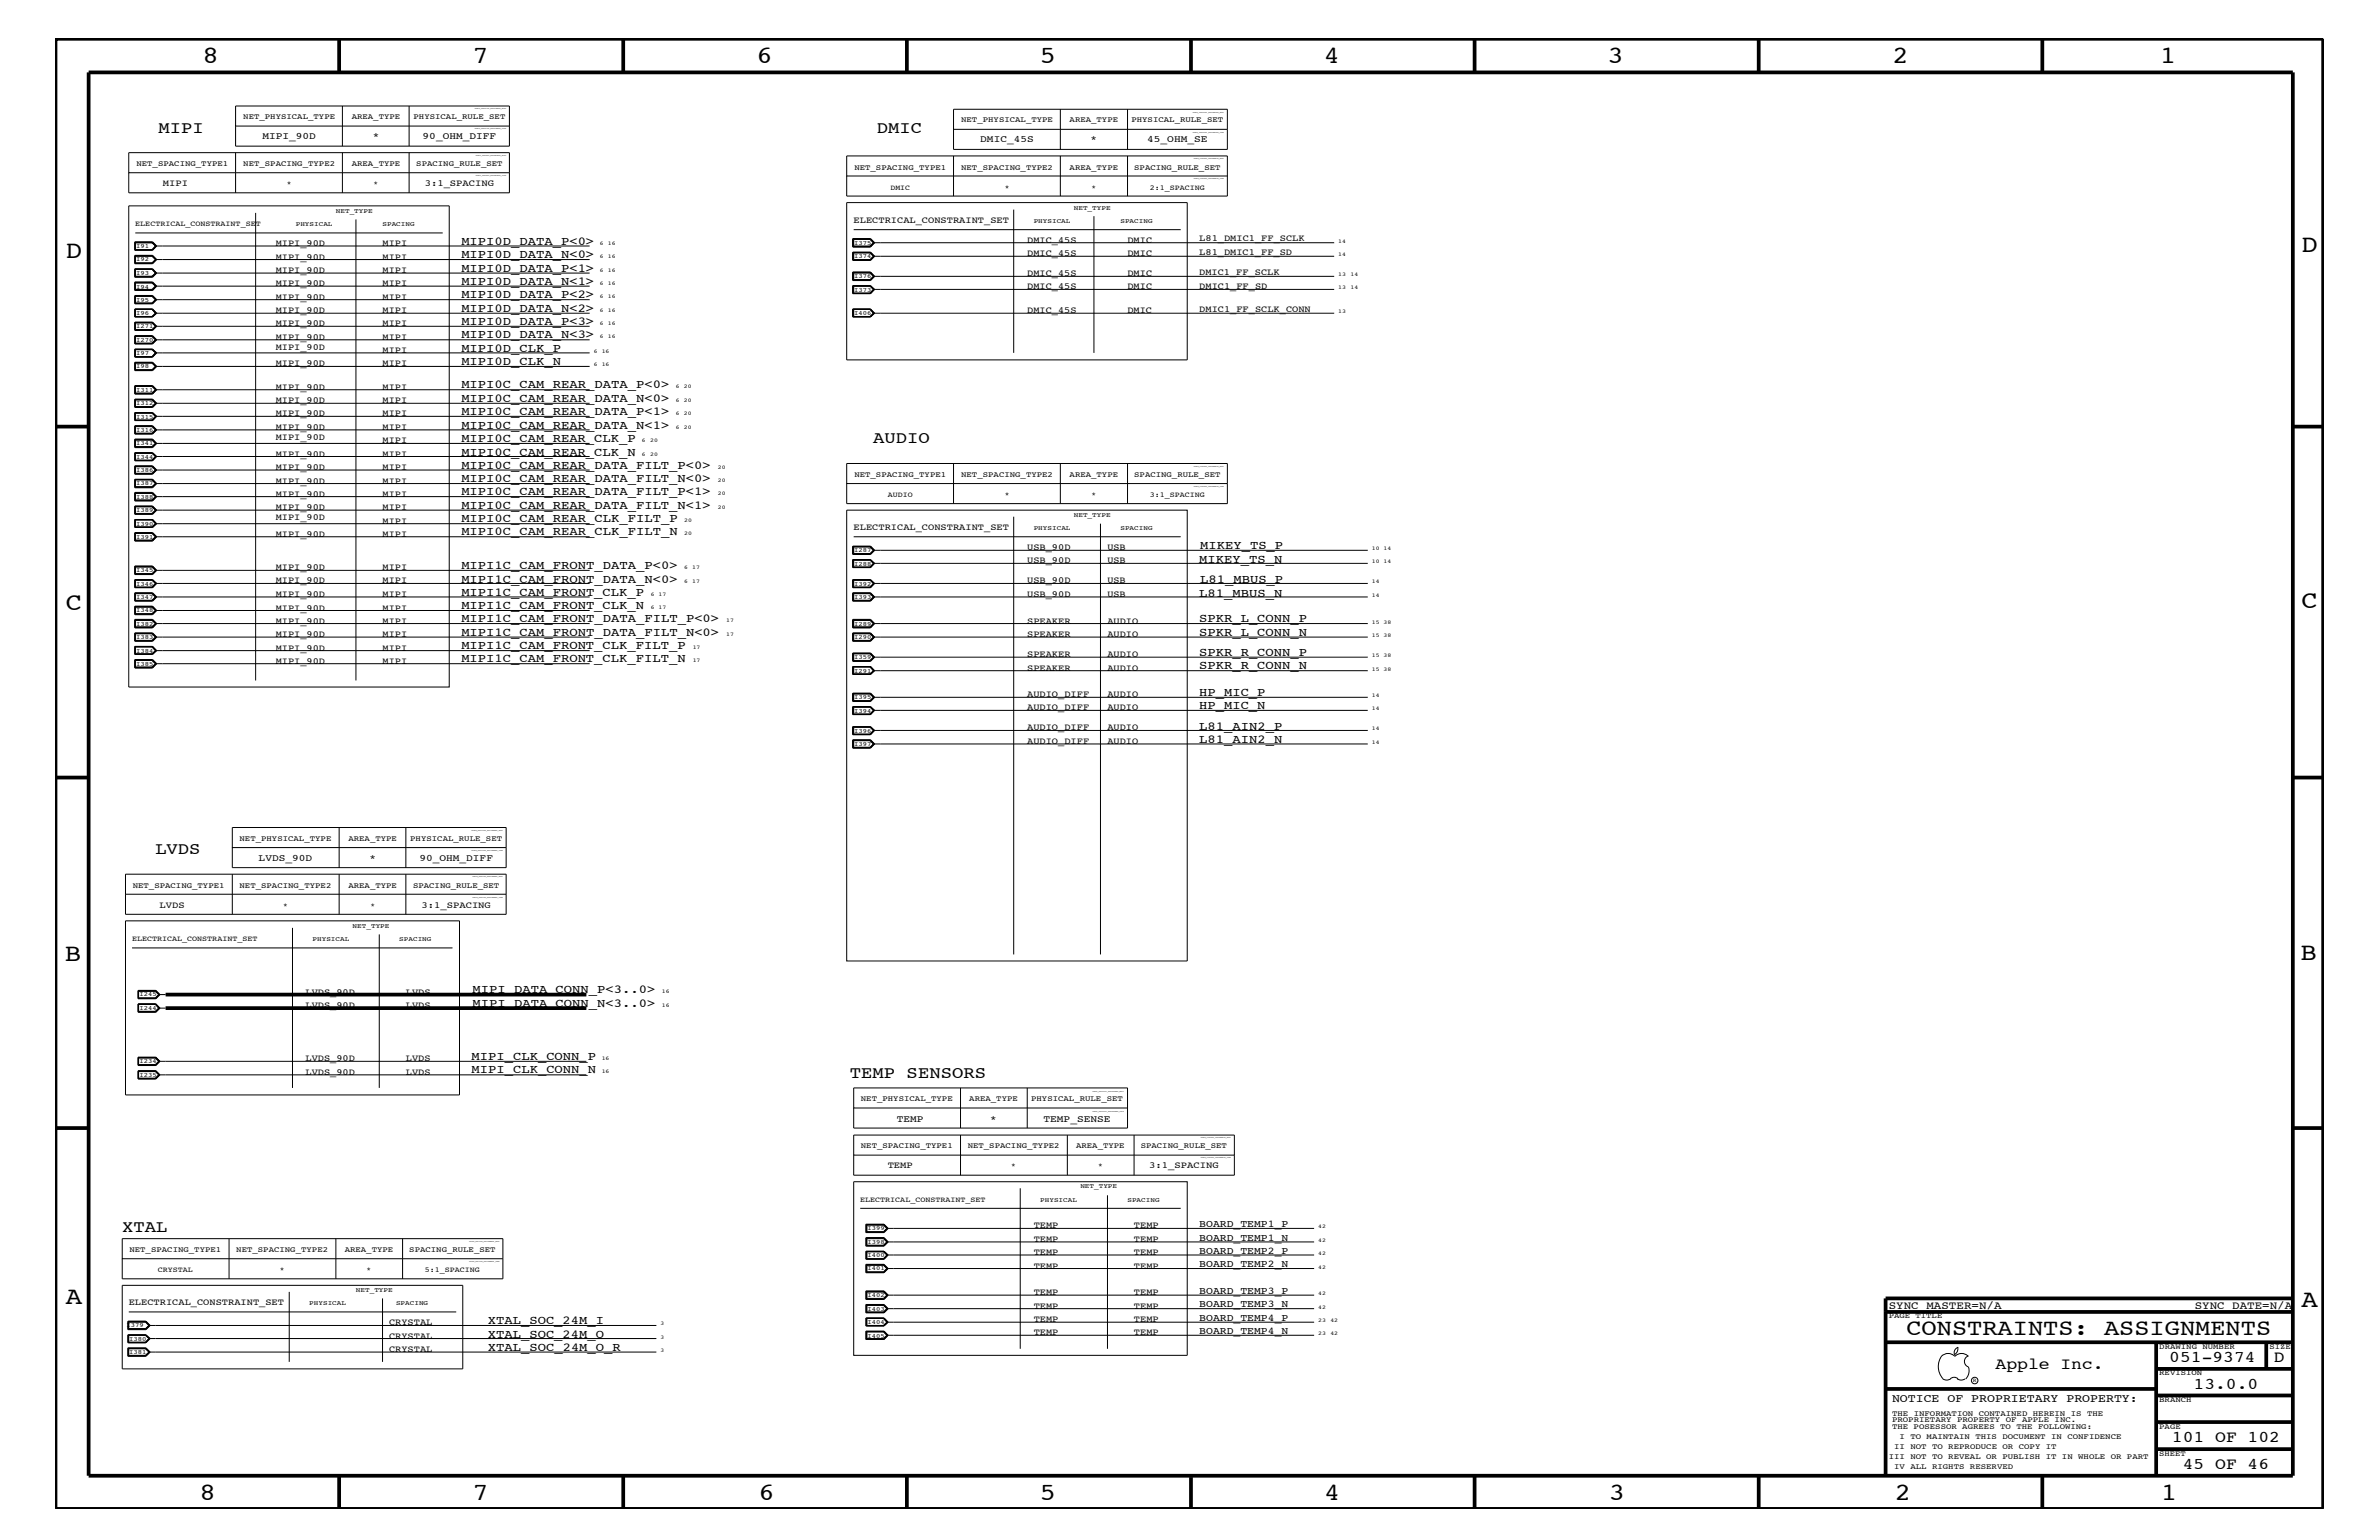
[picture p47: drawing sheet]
<svg xmlns="http://www.w3.org/2000/svg" width="432mm" height="279mm" viewBox="0 0 432 279" stroke-linecap="round" stroke-linejoin="round" font-family="sans-serif">
<defs><g id="words">
<g font-size="4.5">
<text x="36.7" y="11.5">8</text>
<text x="85.8" y="11.5">7</text>
<text x="137.3" y="11.5">6</text>
<text x="188.7" y="11.5">5</text>
<text x="240.3" y="11.5">4</text>
<text x="291.8" y="11.5">3</text>
<text x="343.5" y="11.5">2</text>
<text x="392" y="11.5">1</text>
<text x="11.9" y="46.8">D</text>
<text x="417.7" y="45.7">D</text>
<text x="11.9" y="110.6">C</text>
<text x="417.7" y="110.3">C</text>
<text x="11.8" y="174.3">B</text>
<text x="417.6" y="174.2">B</text>
<text x="11.9" y="236.7">A</text>
<text x="417.7" y="237.1">A</text>
<text x="36.2" y="272.1">8</text>
<text x="85.8" y="272.1">7</text>
<text x="137.7" y="272.1">6</text>
<text x="188.7" y="272.1">5</text>
<text x="240.4" y="272.1">4</text>
<text x="292" y="272.1">3</text>
<text x="343.9" y="272.1">2</text>
<text x="392.2" y="272.1">1</text>
</g>
<text font-size="4.1" x="346" y="242.3">CONSTRAINTS: ASSIGNMENTS</text>
<g font-size="3">
<text x="28.8" y="24.1">MIPI</text>
<text x="159.2" y="24.1">DMIC</text>
<text x="158.5" y="80.5">AUDIO</text>
<text x="28.2" y="155">LVDS</text>
<text x="154.3" y="195.6">TEMP SENSORS</text>
<text x="22.2" y="223.5">XTAL</text>
<text x="362.2" y="248.4">Apple Inc.</text>
<text x="393.7" y="247.1">051-9374</text>
<text x="398.1" y="252">13.0.0</text>
<text x="412.7" y="247.1">D</text>
<text x="394.2" y="261.6">101 OF 102</text>
<text x="396.2" y="266.6">45 OF 46</text>
</g>
<g font-size="2.2">
<text x="83.7" y="44.4">MIPI0D_DATA_P&lt;0&gt;</text>
<text x="83.7" y="46.8">MIPI0D_DATA_N&lt;0&gt;</text>
<text x="83.7" y="51.7">MIPI0D_DATA_N&lt;1&gt;</text>
<text x="83.7" y="49.3">MIPI0D_DATA_P&lt;1&gt;</text>
<text x="83.7" y="54.1">MIPI0D_DATA_P&lt;2&gt;</text>
<text x="83.7" y="59">MIPI0D_DATA_P&lt;3&gt;</text>
<text x="83.7" y="56.6">MIPI0D_DATA_N&lt;2&gt;</text>
<text x="83.7" y="61.4">MIPI0D_DATA_N&lt;3&gt;</text>
<text x="83.7" y="63.9">MIPI0D_CLK_P</text>
<text x="83.7" y="66.2">MIPI0D_CLK_N</text>
<text x="83.7" y="70.5">MIPI0C_CAM_REAR_DATA_P&lt;0&gt;</text>
<text x="83.7" y="72.9">MIPI0C_CAM_REAR_DATA_N&lt;0&gt;</text>
<text x="83.7" y="77.8">MIPI0C_CAM_REAR_DATA_N&lt;1&gt;</text>
<text x="83.7" y="75.4">MIPI0C_CAM_REAR_DATA_P&lt;1&gt;</text>
<text x="83.7" y="82.7">MIPI0C_CAM_REAR_CLK_N</text>
<text x="83.7" y="80.2">MIPI0C_CAM_REAR_CLK_P</text>
<text x="83.7" y="87.5">MIPI0C_CAM_REAR_DATA_FILT_N&lt;0&gt;</text>
<text x="83.7" y="89.9">MIPI0C_CAM_REAR_DATA_FILT_P&lt;1&gt;</text>
<text x="83.7" y="85">MIPI0C_CAM_REAR_DATA_FILT_P&lt;0&gt;</text>
<text x="83.7" y="94.8">MIPI0C_CAM_REAR_CLK_FILT_P</text>
<text x="83.7" y="92.3">MIPI0C_CAM_REAR_DATA_FILT_N&lt;1&gt;</text>
<text x="83.7" y="97.1">MIPI0C_CAM_REAR_CLK_FILT_N</text>
<text x="217.8" y="99.7">MIKEY_TS_P</text>
<text x="83.7" y="105.7">MIPI1C_CAM_FRONT_DATA_N&lt;0&gt;</text>
<text x="83.7" y="103.2">MIPI1C_CAM_FRONT_DATA_P&lt;0&gt;</text>
<text x="217.7" y="102.1">MIKEY_TS_N</text>
<text x="217.8" y="105.8">L81_MBUS_P</text>
<text x="83.7" y="110.5">MIPI1C_CAM_FRONT_CLK_N</text>
<text x="83.7" y="108.1">MIPI1C_CAM_FRONT_CLK_P</text>
<text x="83.7" y="112.9">MIPI1C_CAM_FRONT_DATA_FILT_P&lt;0&gt;</text>
<text x="217.7" y="112.9">SPKR_L_CONN_P</text>
<text x="217.7" y="108.2">L81_MBUS_N</text>
<text x="83.7" y="115.3">MIPI1C_CAM_FRONT_DATA_FILT_N&lt;0&gt;</text>
<text x="83.7" y="117.8">MIPI1C_CAM_FRONT_CLK_FILT_P</text>
<text x="217.7" y="119">SPKR_R_CONN_P</text>
<text x="217.7" y="115.3">SPKR_L_CONN_N</text>
<text x="83.7" y="120.2">MIPI1C_CAM_FRONT_CLK_FILT_N</text>
<text x="217.7" y="121.4">SPKR_R_CONN_N</text>
<text x="217.7" y="128.7">HP_MIC_N</text>
<text x="217.7" y="126.3">HP_MIC_P</text>
<text x="217.7" y="134.7">L81_AIN2_N</text>
<text x="217.7" y="132.4">L81_AIN2_P</text>
<text x="85.8" y="182.7">MIPI_DATA_CONN_N&lt;3..0&gt;</text>
<text x="85.8" y="180.2">MIPI_DATA_CONN_P&lt;3..0&gt;</text>
<text x="85.6" y="192.3">MIPI_CLK_CONN_P</text>
<text x="85.6" y="194.8">MIPI_CLK_CONN_N</text>
<text x="88.6" y="240.2">XTAL_SOC_24M_I</text>
<text x="88.6" y="242.7">XTAL_SOC_24M_O</text>
<text x="88.6" y="245.1">XTAL_SOC_24M_O_R</text>
</g>
<text font-size="2.1" x="343.4" y="254.4">NOTICE OF PROPRIETARY PROPERTY:</text>
<g font-size="2">
<text x="342.8" y="237.4">SYNC_MASTER=N/A</text>
<text x="398.4" y="237.4">SYNC_DATE=N/A</text>
</g>
<g font-size="1.9">
<text x="217.7" y="222.6">BOARD_TEMP1_P</text>
<text x="217.7" y="227.5">BOARD_TEMP2_P</text>
<text x="217.7" y="225.1">BOARD_TEMP1_N</text>
<text x="217.7" y="229.9">BOARD_TEMP2_N</text>
<text x="217.7" y="234.7">BOARD_TEMP3_P</text>
<text x="217.7" y="239.6">BOARD_TEMP4_P</text>
<text x="217.7" y="237.2">BOARD_TEMP3_N</text>
<text x="217.7" y="242">BOARD_TEMP4_N</text>
</g>
<g font-size="1.8">
<text x="47.6" y="25.3">MIPI_90D</text>
<text x="67.6" y="25.3">*</text>
<text x="76.7" y="25.3">90_OHM_DIFF</text>
<text x="177.9" y="25.9">DMIC_45S</text>
<text x="198" y="25.9">*</text>
<text x="208.2" y="25.9">45_OHM_SE</text>
<text x="46.9" y="156.2">LVDS_90D</text>
<text x="67.1" y="156.2">*</text>
<text x="76.1" y="156.2">90_OHM_DIFF</text>
<text x="162.8" y="203.5">TEMP</text>
<text x="179.7" y="203.5">*</text>
<text x="189.4" y="203.5">TEMP_SENSE</text>
</g>
<g font-size="1.7">
<text x="29.5" y="33.7">MIPI</text>
<text x="77.1" y="33.7">3:1_SPACING</text>
<text x="154.9" y="40.4">ELECTRICAL_CONSTRAINT_SET</text>
<text x="50" y="44.6">MIPI_90D</text>
<text x="50" y="47.1">MIPI_90D</text>
<text x="69.4" y="44.6">MIPI</text>
<text x="69.4" y="47.1">MIPI</text>
<text x="186.4" y="44.1">DMIC_45S</text>
<text x="186.4" y="46.5">DMIC_45S</text>
<text x="204.6" y="44.1">DMIC</text>
<text x="204.6" y="46.5">DMIC</text>
<text x="217.7" y="43.8">L81_DMIC1_FF_SCLK</text>
<text x="217.7" y="46.3">L81_DMIC1_FF_SD</text>
<text x="50" y="51.9">MIPI_90D</text>
<text x="50" y="49.6">MIPI_90D</text>
<text x="69.4" y="51.9">MIPI</text>
<text x="69.4" y="49.6">MIPI</text>
<text x="186.4" y="52.5">DMIC_45S</text>
<text x="186.4" y="50.2">DMIC_45S</text>
<text x="204.6" y="52.5">DMIC</text>
<text x="204.6" y="50.2">DMIC</text>
<text x="217.7" y="52.4">DMIC1_FF_SD</text>
<text x="217.7" y="49.9">DMIC1_FF_SCLK</text>
<text x="50" y="54.4">MIPI_90D</text>
<text x="50" y="59.2">MIPI_90D</text>
<text x="50" y="56.8">MIPI_90D</text>
<text x="69.4" y="54.4">MIPI</text>
<text x="69.4" y="59.2">MIPI</text>
<text x="69.4" y="56.8">MIPI</text>
<text x="186.4" y="56.8">DMIC_45S</text>
<text x="204.6" y="56.8">DMIC</text>
<text x="217.7" y="56.6">DMIC1_FF_SCLK_CONN</text>
<text x="50" y="61.7">MIPI_90D</text>
<text x="50" y="63.4">MIPI_90D</text>
<text x="69.4" y="61.7">MIPI</text>
<text x="69.4" y="64">MIPI</text>
<text x="50" y="66.5">MIPI_90D</text>
<text x="50" y="70.7">MIPI_90D</text>
<text x="69.4" y="66.5">MIPI</text>
<text x="69.4" y="70.7">MIPI</text>
<text x="50" y="75.6">MIPI_90D</text>
<text x="50" y="73.2">MIPI_90D</text>
<text x="69.4" y="75.6">MIPI</text>
<text x="69.4" y="73.2">MIPI</text>
<text x="50" y="78">MIPI_90D</text>
<text x="50" y="82.8">MIPI_90D</text>
<text x="50" y="79.9">MIPI_90D</text>
<text x="69.4" y="78">MIPI</text>
<text x="69.4" y="82.8">MIPI</text>
<text x="69.4" y="80.5">MIPI</text>
<text x="50" y="87.7">MIPI_90D</text>
<text x="50" y="85.3">MIPI_90D</text>
<text x="69.4" y="87.7">MIPI</text>
<text x="69.4" y="85.3">MIPI</text>
<text x="50" y="94.3">MIPI_90D</text>
<text x="50" y="90.1">MIPI_90D</text>
<text x="50" y="92.6">MIPI_90D</text>
<text x="69.4" y="95">MIPI</text>
<text x="69.4" y="90.1">MIPI</text>
<text x="69.4" y="92.6">MIPI</text>
<text x="50" y="97.4">MIPI_90D</text>
<text x="69.4" y="97.4">MIPI</text>
<text x="154.9" y="96.2">ELECTRICAL_CONSTRAINT_SET</text>
<text x="186.4" y="99.9">USB_90D</text>
<text x="201" y="99.9">USB</text>
<text x="50" y="103.5">MIPI_90D</text>
<text x="50" y="105.9">MIPI_90D</text>
<text x="69.4" y="103.5">MIPI</text>
<text x="69.4" y="105.9">MIPI</text>
<text x="186.4" y="102.2">USB_90D</text>
<text x="186.4" y="105.9">USB_90D</text>
<text x="201" y="102.2">USB</text>
<text x="201" y="105.9">USB</text>
<text x="50" y="110.8">MIPI_90D</text>
<text x="50" y="113.1">MIPI_90D</text>
<text x="50" y="108.3">MIPI_90D</text>
<text x="69.4" y="110.8">MIPI</text>
<text x="69.4" y="108.3">MIPI</text>
<text x="69.4" y="113.1">MIPI</text>
<text x="186.4" y="108.3">USB_90D</text>
<text x="186.4" y="113.1">SPEAKER</text>
<text x="201" y="113.1">AUDIO</text>
<text x="201" y="108.3">USB</text>
<text x="50" y="118.1">MIPI_90D</text>
<text x="50" y="115.6">MIPI_90D</text>
<text x="69.4" y="115.6">MIPI</text>
<text x="69.4" y="118.1">MIPI</text>
<text x="186.4" y="119.2">SPEAKER</text>
<text x="186.4" y="115.6">SPEAKER</text>
<text x="201" y="119.2">AUDIO</text>
<text x="201" y="115.6">AUDIO</text>
<text x="50" y="120.4">MIPI_90D</text>
<text x="69.4" y="120.4">MIPI</text>
<text x="186.4" y="121.7">SPEAKER</text>
<text x="201" y="121.7">AUDIO</text>
<text x="186.4" y="128.9">AUDIO_DIFF</text>
<text x="186.4" y="126.5">AUDIO_DIFF</text>
<text x="201" y="128.9">AUDIO</text>
<text x="201" y="126.5">AUDIO</text>
<text x="186.4" y="135">AUDIO_DIFF</text>
<text x="186.4" y="132.5">AUDIO_DIFF</text>
<text x="201" y="135">AUDIO</text>
<text x="201" y="132.5">AUDIO</text>
<text x="29" y="164.7">LVDS</text>
<text x="76.5" y="164.7">3:1_SPACING</text>
<text x="55.5" y="180.5">LVDS_90D</text>
<text x="55.5" y="182.9">LVDS_90D</text>
<text x="73.7" y="180.5">LVDS</text>
<text x="73.7" y="182.9">LVDS</text>
<text x="55.5" y="195">LVDS_90D</text>
<text x="55.5" y="192.6">LVDS_90D</text>
<text x="73.7" y="195">LVDS</text>
<text x="73.7" y="192.6">LVDS</text>
<text x="161.1" y="211.9">TEMP</text>
<text x="208.6" y="211.9">3:1_SPACING</text>
<text x="187.6" y="222.9">TEMP</text>
<text x="187.6" y="225.3">TEMP</text>
<text x="187.6" y="227.7">TEMP</text>
<text x="205.8" y="225.3">TEMP</text>
<text x="205.8" y="222.9">TEMP</text>
<text x="205.8" y="227.7">TEMP</text>
<text x="187.6" y="230.2">TEMP</text>
<text x="205.8" y="230.2">TEMP</text>
<text x="23.4" y="236.8">ELECTRICAL_CONSTRAINT_SET</text>
<text x="187.6" y="239.9">TEMP</text>
<text x="187.6" y="237.4">TEMP</text>
<text x="187.6" y="235">TEMP</text>
<text x="205.8" y="239.9">TEMP</text>
<text x="205.8" y="237.4">TEMP</text>
<text x="205.8" y="235">TEMP</text>
<text x="70.6" y="240.5">CRYSTAL</text>
<text x="70.6" y="242.9">CRYSTAL</text>
<text x="70.6" y="245.3">CRYSTAL</text>
<text x="187.6" y="242.3">TEMP</text>
<text x="205.8" y="242.3">TEMP</text>
</g>
<g font-size="1.4">
<text x="44.2" y="21.6">NET_PHYSICAL_TYPE</text>
<text x="63.8" y="21.6">AREA_TYPE</text>
<text x="75.1" y="21.6">PHYSICAL_RULE_SET</text>
<text x="174.5" y="22.2">NET_PHYSICAL_TYPE</text>
<text x="194.1" y="22.2">AREA_TYPE</text>
<text x="205.4" y="22.2">PHYSICAL_RULE_SET</text>
<text x="24.8" y="30.2">NET_SPACING_TYPE1</text>
<text x="44.2" y="30.2">NET_SPACING_TYPE2</text>
<text x="52.1" y="33.7">*</text>
<text x="63.8" y="30.2">AREA_TYPE</text>
<text x="67.8" y="33.7">*</text>
<text x="75.6" y="30.2">SPACING_RULE_SET</text>
<text x="155.1" y="30.8">NET_SPACING_TYPE1</text>
<text x="161.6" y="34.4">DMIC</text>
<text x="174.5" y="30.8">NET_SPACING_TYPE2</text>
<text x="182.4" y="34.4">*</text>
<text x="194.1" y="30.8">AREA_TYPE</text>
<text x="198.1" y="34.4">*</text>
<text x="205.9" y="30.8">SPACING_RULE_SET</text>
<text x="208.7" y="34.4">2:1_SPACING</text>
<text x="24.6" y="41">ELECTRICAL_CONSTRAINT_SET</text>
<text x="155.1" y="86.5">NET_SPACING_TYPE1</text>
<text x="174.5" y="86.5">NET_SPACING_TYPE2</text>
<text x="194.1" y="86.5">AREA_TYPE</text>
<text x="205.9" y="86.5">SPACING_RULE_SET</text>
<text x="161.2" y="90.1">AUDIO</text>
<text x="182.4" y="90.1">*</text>
<text x="198.1" y="90.1">*</text>
<text x="208.7" y="90.1">3:1_SPACING</text>
<text x="43.5" y="152.6">NET_PHYSICAL_TYPE</text>
<text x="63.2" y="152.6">AREA_TYPE</text>
<text x="74.5" y="152.6">PHYSICAL_RULE_SET</text>
<text x="24.1" y="161.1">NET_SPACING_TYPE1</text>
<text x="43.5" y="161.1">NET_SPACING_TYPE2</text>
<text x="63.2" y="161.1">AREA_TYPE</text>
<text x="75" y="161.1">SPACING_RULE_SET</text>
<text x="51.4" y="164.7">*</text>
<text x="67.2" y="164.7">*</text>
<text x="24" y="170.7">ELECTRICAL_CONSTRAINT_SET</text>
<text x="156.3" y="199.8">NET_PHYSICAL_TYPE</text>
<text x="175.9" y="199.8">AREA_TYPE</text>
<text x="187.2" y="199.8">PHYSICAL_RULE_SET</text>
<text x="156.3" y="208.3">NET_SPACING_TYPE1</text>
<text x="175.6" y="208.3">NET_SPACING_TYPE2</text>
<text x="195.3" y="208.3">AREA_TYPE</text>
<text x="207.1" y="208.3">SPACING_RULE_SET</text>
<text x="183.6" y="211.9">*</text>
<text x="199.3" y="211.9">*</text>
<text x="156.1" y="218">ELECTRICAL_CONSTRAINT_SET</text>
<text x="23.5" y="227.1">NET_SPACING_TYPE1</text>
<text x="42.9" y="227.1">NET_SPACING_TYPE2</text>
<text x="62.6" y="227.1">AREA_TYPE</text>
<text x="74.3" y="227.1">SPACING_RULE_SET</text>
<text x="28.7" y="230.7">CRYSTAL</text>
<text x="50.8" y="230.7">*</text>
<text x="66.5" y="230.7">*</text>
<text x="77.1" y="230.7">5:1_SPACING</text>
<text x="342.8" y="239.2">PAGE TITLE</text>
<text x="391.9" y="244.7">DRAWING NUMBER</text>
<text x="411.9" y="244.7">SIZE</text>
<text x="391.9" y="249.5">REVISION</text>
<text x="343.4" y="256.8">THE INFORMATION CONTAINED HEREIN IS THE</text>
<text x="391.9" y="254.4">BRANCH</text>
<text x="343.4" y="258">PROPRIETARY PROPERTY OF APPLE INC.</text>
<text x="343.4" y="259.3">THE POSESSOR AGREES TO THE FOLLOWING:</text>
<text x="343.8" y="262.9">II NOT TO REPRODUCE OR COPY IT</text>
<text x="344.8" y="261.1">I TO MAINTAIN THIS DOCUMENT IN CONFIDENCE</text>
<text x="391.9" y="259.3">PAGE</text>
<text x="342.8" y="264.7">III NOT TO REVEAL OR PUBLISH IT IN WHOLE OR PART</text>
<text x="343.8" y="266.6">IV ALL RIGHTS RESERVED</text>
<text x="391.9" y="264.1">SHEET</text>
</g>
<g font-size="1.2">
<text x="53.7" y="41">PHYSICAL</text>
<text x="61" y="38.6">NET_TYPE</text>
<text x="69.4" y="41">SPACING</text>
<text x="187.6" y="40.4">PHYSICAL</text>
<text x="194.9" y="38">NET_TYPE</text>
<text x="203.4" y="40.4">SPACING</text>
<text x="24.7" y="45.1">I91</text>
<text x="24.7" y="47.4">I92</text>
<text x="155" y="46.8">I374</text>
<text x="155" y="44.4">I375</text>
<text x="24.7" y="49.9">I93</text>
<text x="24.7" y="52.4">I94</text>
<text x="155" y="52.9">I373</text>
<text x="155" y="50.5">I376</text>
<text x="24.7" y="54.7">I95</text>
<text x="24.7" y="57.2">I96</text>
<text x="24.7" y="59.6">I271</text>
<text x="155" y="57.2">I406</text>
<text x="24.7" y="64.5">I97</text>
<text x="24.7" y="62">I270</text>
<text x="24.7" y="66.8">I98</text>
<text x="24.7" y="71.1">I311</text>
<text x="24.7" y="73.5">I312</text>
<text x="24.7" y="76">I315</text>
<text x="24.7" y="78.3">I316</text>
<text x="24.7" y="80.8">I341</text>
<text x="24.7" y="83.3">I344</text>
<text x="24.7" y="85.6">I386</text>
<text x="24.7" y="88.1">I387</text>
<text x="24.7" y="90.5">I388</text>
<text x="24.7" y="92.9">I389</text>
<text x="24.7" y="95.4">I390</text>
<text x="194.9" y="93.8">NET_TYPE</text>
<text x="24.7" y="97.7">I391</text>
<text x="155" y="100.2">I287</text>
<text x="187.6" y="96.2">PHYSICAL</text>
<text x="203.4" y="96.2">SPACING</text>
<text x="24.7" y="103.8">I345</text>
<text x="24.7" y="106.3">I346</text>
<text x="155" y="102.6">I288</text>
<text x="155" y="106.3">I392</text>
<text x="24.7" y="108.7">I347</text>
<text x="24.7" y="111.1">I348</text>
<text x="24.7" y="113.6">I382</text>
<text x="155" y="113.6">I289</text>
<text x="155" y="108.7">I393</text>
<text x="24.7" y="115.9">I383</text>
<text x="24.7" y="118.4">I384</text>
<text x="155" y="115.9">I290</text>
<text x="155" y="119.6">I359</text>
<text x="24.7" y="120.8">I385</text>
<text x="155" y="122">I291</text>
<text x="155" y="129.3">I394</text>
<text x="155" y="126.9">I395</text>
<text x="155" y="133">I396</text>
<text x="155" y="135.3">I397</text>
<text x="56.7" y="170.7">PHYSICAL</text>
<text x="64" y="168.3">NET_TYPE</text>
<text x="72.5" y="170.7">SPACING</text>
<text x="25.3" y="183.2">I244</text>
<text x="25.3" y="180.8">I245</text>
<text x="25.3" y="192.9">I234</text>
<text x="25.3" y="195.4">I235</text>
<text x="196.1" y="215.6">NET_TYPE</text>
<text x="188.8" y="218">PHYSICAL</text>
<text x="204.6" y="218">SPACING</text>
<text x="157.5" y="225.7">I398</text>
<text x="157.5" y="223.2">I399</text>
<text x="157.5" y="228.1">I400</text>
<text x="157.5" y="230.5">I401</text>
<text x="56.1" y="236.8">PHYSICAL</text>
<text x="64.6" y="234.4">NET_TYPE</text>
<text x="71.9" y="236.8">SPACING</text>
<text x="157.5" y="235.4">I402</text>
<text x="157.5" y="237.8">I403</text>
<text x="22.9" y="240.8">I379</text>
<text x="23.5" y="243.3">I380</text>
<text x="23.5" y="245.6">I381</text>
<text x="157.5" y="240.2">I404</text>
<text x="157.5" y="242.7">I405</text>
</g>
<g font-size="1">
<text x="108.9" y="44.4">6</text>
<text x="108.9" y="46.8">6</text>
<text x="110.3" y="44.4">16</text>
<text x="110.3" y="46.8">16</text>
<text x="242.9" y="44.1">14</text>
<text x="242.9" y="46.5">14</text>
<text x="108.9" y="51.7">6</text>
<text x="108.9" y="49.3">6</text>
<text x="110.3" y="51.7">16</text>
<text x="110.3" y="49.3">16</text>
<text x="242.9" y="52.5">13</text>
<text x="242.9" y="50.2">13</text>
<text x="245.1" y="50.2">14</text>
<text x="245.1" y="52.5">14</text>
<text x="108.9" y="54.1">6</text>
<text x="108.9" y="59">6</text>
<text x="108.9" y="56.6">6</text>
<text x="110.3" y="54.1">16</text>
<text x="110.3" y="59">16</text>
<text x="110.3" y="56.6">16</text>
<text x="242.9" y="56.8">13</text>
<text x="107.8" y="64">6</text>
<text x="108.9" y="61.4">6</text>
<text x="109.2" y="64">16</text>
<text x="110.3" y="61.4">16</text>
<text x="107.8" y="66.5">6</text>
<text x="109.2" y="66.5">16</text>
<text x="122.7" y="70.5">6</text>
<text x="124.1" y="70.5">20</text>
<text x="122.7" y="72.9">6</text>
<text x="122.7" y="77.8">6</text>
<text x="122.7" y="75.4">6</text>
<text x="124.1" y="72.9">20</text>
<text x="124.1" y="77.8">20</text>
<text x="124.1" y="75.4">20</text>
<text x="116.5" y="82.7">6</text>
<text x="116.5" y="80.2">6</text>
<text x="118" y="82.7">20</text>
<text x="118" y="80.2">20</text>
<text x="130.3" y="87.5">20</text>
<text x="130.3" y="89.9">20</text>
<text x="130.3" y="85">20</text>
<text x="124.2" y="94.8">20</text>
<text x="130.3" y="92.3">20</text>
<text x="124.2" y="97.1">20</text>
<text x="249" y="99.8">10 14</text>
<text x="124.2" y="105.7">6</text>
<text x="124.2" y="103.2">6</text>
<text x="125.6" y="105.7">17</text>
<text x="125.6" y="103.2">17</text>
<text x="249" y="105.9">14</text>
<text x="249" y="102.2">10 14</text>
<text x="118.1" y="110.5">6</text>
<text x="118.1" y="108.1">6</text>
<text x="119.5" y="110.5">17</text>
<text x="119.5" y="108.1">17</text>
<text x="131.8" y="112.9">17</text>
<text x="249" y="113.1">15 38</text>
<text x="249" y="108.3">14</text>
<text x="125.7" y="117.8">17</text>
<text x="131.8" y="115.3">17</text>
<text x="249" y="119.2">15 38</text>
<text x="249" y="115.6">15 38</text>
<text x="125.7" y="120.2">17</text>
<text x="249" y="121.7">15 38</text>
<text x="249" y="128.9">14</text>
<text x="249" y="126.5">14</text>
<text x="249" y="135">14</text>
<text x="249" y="132.5">14</text>
<text x="120.1" y="180.2">16</text>
<text x="120.1" y="182.7">16</text>
<text x="109.2" y="194.8">16</text>
<text x="109.2" y="192.3">16</text>
<text x="239.3" y="222.9">42</text>
<text x="239.3" y="227.7">42</text>
<text x="239.3" y="225.3">42</text>
<text x="239.3" y="230.2">42</text>
<text x="239.3" y="235">42</text>
<text x="239.3" y="239.9">23</text>
<text x="239.3" y="237.4">42</text>
<text x="241.5" y="239.9">42</text>
<text x="119.9" y="240.5">3</text>
<text x="119.9" y="242.9">3</text>
<text x="119.9" y="245.3">3</text>
<text x="239.3" y="242.3">23</text>
<text x="241.5" y="242.3">42</text>
<text x="358.1" y="250.7">R</text>
</g>
<g font-size=".3">
<text x="86.2" y="19.8">TABLE_PHYSICAL_ASSIGNMENT_HEAD</text>
<text x="86.2" y="23.5">TABLE_PHYSICAL_ASSIGNMENT_ITEM</text>
<text x="216.5" y="20.4">TABLE_PHYSICAL_ASSIGNMENT_HEAD</text>
<text x="86.4" y="28.3">TABLE_SPACING_ASSIGNMENT_HEAD</text>
<text x="216.5" y="24.1">TABLE_PHYSICAL_ASSIGNMENT_ITEM</text>
<text x="216.7" y="28.9">TABLE_SPACING_ASSIGNMENT_HEAD</text>
<text x="86.4" y="31.9">TABLE_SPACING_ASSIGNMENT_ITEM</text>
<text x="216.7" y="32.5">TABLE_SPACING_ASSIGNMENT_ITEM</text>
<text x="216.7" y="84.7">TABLE_SPACING_ASSIGNMENT_HEAD</text>
<text x="216.7" y="88.3">TABLE_SPACING_ASSIGNMENT_ITEM</text>
<text x="85.6" y="150.7">TABLE_PHYSICAL_ASSIGNMENT_HEAD</text>
<text x="85.6" y="154.4">TABLE_PHYSICAL_ASSIGNMENT_ITEM</text>
<text x="85.8" y="159.2">TABLE_SPACING_ASSIGNMENT_HEAD</text>
<text x="85.8" y="162.8">TABLE_SPACING_ASSIGNMENT_ITEM</text>
<text x="198.3" y="198.1">TABLE_PHYSICAL_ASSIGNMENT_HEAD</text>
<text x="198.3" y="201.7">TABLE_PHYSICAL_ASSIGNMENT_ITEM</text>
<text x="217.9" y="206.5">TABLE_SPACING_ASSIGNMENT_HEAD</text>
<text x="217.9" y="210.2">TABLE_SPACING_ASSIGNMENT_ITEM</text>
<text x="85.2" y="225.3">TABLE_SPACING_ASSIGNMENT_HEAD</text>
<text x="85.2" y="229">TABLE_SPACING_ASSIGNMENT_ITEM</text>
</g>
</g></defs>
<g fill="none" stroke="#000" stroke-width=".18">
<path d="M62.1 19.2v7.3M74.3 19.2v7.3M192.5 19.8v7.3M204.7 19.8v7.3M23.4 31.3v3.7h69.1v-7.3h-69.1v3.6h69.1M23.4 37.4h58.1v87.2h-58.1zM42.8 22.9v3.6h49.7v-7.3h-49.7v3.7h49.7M42.8 27.7v7.3M46.4 38.6v84.9M62.1 27.7v7.3M64.6 39.8v83.7M74.3 27.7v7.3"/>
<path d="M153.7 31.9v3.7h69.1v-7.3h-69.1v3.6h69.1M153.7 36.8h61.8v28.5h-61.8zM173.1 23.5v3.6h49.7v-7.3h-49.7v3.7h49.7M173.1 28.3v7.3M184 38v26M192.5 28.3v7.3M198.6 39.2v24.8M204.7 28.3v7.3M24.5 43.9h3.2l.7 .7-.7 .8h-3.2zM24.5 46.3h3.2l.7 .8-.7 .8h-3.2zM24.5 48.8h3.2l.7 .7-.7 .8h-3.2zM24.5 51.2h3.2l.7 .7-.7 .8h-3.2z"/>
<path d="M24.5 53.6h3.2l.7 .8-.7 .7h-3.2zM24.5 58.4h3.2l.7 .8-.7 .8h-3.2zM24.5 58.5h3.2l.7 .7-.7 .7h-3.2M24.5 44h3.2l.7 .6-.7 .8M24.5 46.4h3.2l.7 .7-.7 .7h-3.2M24.5 51.2h3.2l.7 .7-.7 .8M24.5 53.7h3.2l.7 .7-.7 .6h-3.2M24.6 58.6h3l.6 .6M24.6 46.5h3l.6 .6M24.6 53.8h3l.6 .6M24.6 42.3h55.8M24.6 46.4v1.4"/>
<path d="M24.6 51.3h3l.7 .6-.7 .7h-3zM24.6 53.7v1.3M24.6 58.5v1.4M27.6 44h-3v1.3h3M27.6 48.9h-3v1.2h3M27.6 56.1h-3v1.3h3M27.6 58.5l.7 .7-.7 .7M27.6 44l.7 .6-.7 .7M27.6 46.4l.7 .7-.7 .7M27.6 48.9l.7 .6-.7 .6M27.6 53.7l.7 .7-.7 .6M27.6 56.1l.7 .7-.7 .6"/>
<path d="M27.6 44l.6 .6M27.6 48.9l.6 .6M27.6 51.3l.6 .6M27.6 56.1l.6 .7M27.7 56.1l.7 .7-.7 .7M27.7 56.1h-3.2v1.4h3.2M27.7 48.8l.7 .7-.7 .7h-3.2M28.2 59.2l-.6 .6h-3M28.2 51.9l-.6 .6h-3M28.2 44.6l-.6 .7M28.2 47.1l-.6 .6h-3M28.2 49.5l-.6 .6"/>
<path d="M28.2 54.4l-.6 .6h-3M28.2 56.8l-.6 .6M28.2 59.2h78.8M28.2 51.9h78.8M28.2 47.1h78.8M28.2 44.6h78.8M28.2 49.5h78.8M28.2 56.8h78.8M28.2 54.4h78.8M154.8 45.8h3.2M154.8 43.4h3.2M154.8 43.3h3.2l.8 .7-.8 .8h-3.2z"/>
<path d="M154.8 45.7h3.2l.8 .8-.8 .8h-3.2zM154.8 49.4h3.2l.8 .7-.8 .8h-3.2zM154.8 47.2h3.2M154.8 50.8h3.2M154.9 45.8v1.4M154.9 51.9h3.1l.6 .6-.6 .7h-3.1zM154.9 56.1h3.1l.6 .7-.6 .6h-3.1zM154.9 41.7h59.4M154.9 43.4h3l.6 .6-.6 .6h-3zM154.9 45.9h3l.6 .6-.6 .6h-3zM154.9 49.5h3l.6 .6-.6 .6h-3zM154.9 51.9v1.3"/>
<path d="M154.9 56.1v1.3M157.9 51.9l.6 .6M157.9 56.1l.6 .7M158 51.8l.7 .7-.7 .8M158 45.8l.7 .7-.7 .7M158 43.4l.7 .6-.7 .8M158 49.4l.7 .7-.7 .7M158 56.1l.7 .7-.7 .7M158 51.8h-3.2v1.5h3.2M158 56.1h-3.2v1.4h3.2M158 50.8l.6-.7-.6-.6h-3.1v1.3M158 43.4l.6 .6-.6 .7h-3.1v-1.3"/>
<path d="M158 45.8l.6 .7-.6 .7M158 51.8l.8 .7-.8 .8M158 56.1l.8 .7-.8 .7M158.5 52.5h83.7M158.5 46.5h83.7M158.5 44h83.7M158.5 50.1h83.7M158.5 56.8h83.7M158.5 52.5l-.6 .7M158.5 56.8l-.6 .6M24.5 65.7h3.2l.7 .8-.7 .7h-3.2zM24.5 70h3.2l.7 .7-.7 .8h-3.2z"/>
<path d="M24.5 72.4h3.2l.7 .8-.7 .7h-3.2zM24.5 77.2h3.2l.7 .8-.7 .8h-3.2zM24.5 79.7h3.2l.7 .7-.7 .8h-3.2zM24.5 60.9h3.2l.7 .8-.7 .7h-3.2zM24.5 61h3.2l.7 .7-.7 .6h-3.2M24.5 70h3.2l.7 .7-.7 .8M24.5 72.5h3.2l.7 .7-.7 .6h-3.2M24.5 77.3h3.2l.7 .7-.7 .7h-3.2M24.5 65.8h3.2l.7 .7-.7 .7h-3.2M24.6 61.1h3l.6 .6M24.6 70.1h3l.6 .6M24.6 72.6h3l.6 .6"/>
<path d="M24.6 77.4h3l.6 .6M24.6 79.9h3l.6 .5M24.6 65.9h3l.6 .6M24.6 61v1.3M24.6 65.8v1.4M24.6 72.5v1.3M24.6 77.3v1.4M24.6 79.8h3l.7 .6-.7 .6h-3zM27.6 63.4h-3v1.3h3M27.6 74.9h-3v1.3h3M27.6 70l.7 .7-.7 .7h-3v-1.4M27.6 61l.7 .7-.7 .6"/>
<path d="M27.6 72.5l.7 .7-.7 .6M27.6 74.9l.7 .6-.7 .7M27.6 77.3l.7 .7-.7 .7M27.6 63.4l.7 .6-.7 .7M27.6 65.8l.7 .7-.7 .7M27.6 74.9l.6 .6M27.6 63.4l.6 .6M27.7 74.9l.7 .6-.7 .8M27.7 63.3l.7 .7-.7 .8M27.7 63.3h-3.2v1.5h3.2M27.7 74.9h-3.2v1.4h3.2M27.7 79.7l.7 .7-.7 .7h-3.2"/>
<path d="M28.2 61.7l-.6 .5h-3M28.2 70.7l-.6 .6h-3M28.2 73.2l-.6 .6h-3M28.2 75.5l-.6 .7M28.2 78l-.6 .6h-3M28.2 64l-.6 .7M28.2 66.5l-.6 .6h-3M28.2 61.7h78.8M28.2 70.7h78.8M28.2 73.2h78.8M28.2 75.5h78.8M28.2 78h78.8"/>
<path d="M28.2 64h78.8M28.2 66.5h78.8M24.5 84.5h3.2l.7 .8-.7 .7h-3.2zM24.5 87h3.2l.7 .7-.7 .8h-3.2zM24.5 89.3h3.2l.7 .8-.7 .8h-3.2zM24.5 91.8h3.2l.7 .8-.7 .7h-3.2zM24.5 96.6h3.2l.7 .8-.7 .7h-3.2zM24.5 84.6h3.2l.7 .7-.7 .7h-3.2M24.5 89.4h3.2l.7 .7-.7 .8M24.5 91.9h3.2l.7 .7-.7 .6h-3.2M24.5 96.7h3.2l.7 .7-.7 .7M24.6 84.7h3l.6 .6"/>
<path d="M24.6 92h3l.6 .6M24.6 96.8h3l.6 .6M24.6 84.6v1.4M24.6 89.5h3l.7 .6-.7 .7h-3zM24.6 91.9v1.3M27.6 82.2h-3v1.3h3M27.6 87.1h-3v1.2h3M27.6 94.3h-3v1.3h3M27.6 96.7l.7 .7-.7 .7h-3v-1.4M27.6 82.2l.7 .6-.7 .7M27.6 84.6l.7 .7-.7 .7M27.6 87.1l.7 .6-.7 .6"/>
<path d="M27.6 91.9l.7 .7-.7 .6M27.6 94.3l.7 .7-.7 .6M27.6 82.2l.6 .6M27.6 87.1l.6 .6M27.6 89.5l.6 .6M27.6 94.3l.6 .7M27.7 82.1l.7 .7-.7 .8M27.7 94.3l.7 .7-.7 .7M27.7 82.1h-3.2v1.5h3.2M27.7 94.3h-3.2v1.4h3.2M27.7 87l.7 .7-.7 .7h-3.2M28.2 80.4l-.6 .6"/>
<path d="M28.2 82.8l-.6 .7M28.2 85.3l-.6 .6h-3M28.2 87.7l-.6 .6M28.2 90.1l-.6 .6h-3M28.2 92.6l-.6 .6h-3M28.2 95l-.6 .6M28.2 97.4l-.6 .6h-3M28.2 80.4h78.8M28.2 82.8h78.8M28.2 85.3h78.8M28.2 87.7h78.8M28.2 90.1h78.8"/>
<path d="M28.2 92.6h78.8M28.2 95h78.8M28.2 97.4h78.8M153.7 87.7v3.7h69.1v-7.3h-69.1v3.6h69.1M153.7 92.6h61.8v81.8h-61.8zM154.8 99.1h3.2l.8 .7-.8 .8h-3.2zM154.8 99.2h3.2M154.9 99.2v1.3M154.9 97.4h59.4M154.9 99.2h3l.6 .6-.6 .6h-3zM158 99.2l.7 .6-.7 .7M158 99.2l.6 .6-.6 .7"/>
<path d="M158.5 99.8h89.8M173.1 84.1v7.3M184 93.7v79.5M192.5 84.1v7.3M199.7 95v78.2M204.7 84.1v7.3M24.5 102.7h3.2l.7 .8-.7 .7h-3.2zM24.5 107.5h3.2l.7 .8-.7 .8h-3.2zM24.5 110h3.2l.7 .8-.7 .7h-3.2zM24.5 112.4h3.2l.7 .7-.7 .8h-3.2zM24.5 114.8h3.2l.7 .8-.7 .8h-3.2zM24.5 119.7h3.2l.7 .7-.7 .8h-3.2z"/>
<path d="M24.5 112.5h3.2l.7 .6-.7 .8M24.5 114.9h3.2l.7 .7-.7 .7h-3.2M24.5 107.6h3.2l.7 .7-.7 .7h-3.2M24.5 119.7h3.2l.7 .7-.7 .8M24.6 102.9h3l.6 .6M24.6 115h3l.6 .6M24.6 107.7h3l.6 .6M24.6 110.2h3l.6 .6M24.6 104.2v-1.4h3l.7 .7-.7 .7M24.6 107.6v1.4M24.6 110.1h3l.7 .7-.7 .6h-3zM24.6 112.5h3l.7 .6-.7 .7h-3z"/>
<path d="M24.6 114.9v1.4M24.6 119.8h3l.7 .6-.7 .7h-3zM27.6 105.3h-3v1.2h3M27.6 117.4h-3v1.2h3M27.6 105.3l.7 .6-.7 .6M27.6 107.6l.7 .7-.7 .7M27.6 114.9l.7 .7-.7 .7M27.6 117.4l.7 .6-.7 .6M27.6 105.3l.6 .6M27.6 112.5l.6 .6M27.6 117.4l.6 .6M27.6 119.8l.6 .6"/>
<path d="M27.7 105.2l.7 .7-.7 .7M27.7 117.3l.7 .7-.7 .7M27.7 105.2h-3.2v1.4h3.2M27.7 117.3h-3.2v1.4h3.2M27.7 102.7l.7 .8-.7 .7h-3.2M27.7 110l.7 .8-.7 .6h-3.2M28.2 113.1l-.6 .6h-3M28.2 115.6l-.6 .6h-3M28.2 103.5l-.6 .6h-3M28.2 105.9l-.6 .6M28.2 108.3l-.6 .6h-3M28.2 110.8l-.6 .6"/>
<path d="M28.2 118l-.6 .6M28.2 113.1h78.8M28.2 115.6h78.8M28.2 103.5h78.8M28.2 105.9h78.8M28.2 108.3h78.8M28.2 110.8h78.8M28.2 118h78.8M154.8 112.5h3.2l.7 .6-.7 .8M154.8 114.9h3.2M154.8 107.6h3.2M154.8 118.6h3.2"/>
<path d="M154.8 107.5h3.2l.8 .8-.8 .8h-3.2zM154.8 112.4h3.2l.8 .7-.8 .8h-3.2zM154.8 114.8h3.2l.8 .8-.8 .8h-3.2zM154.8 118.5h3.2l.8 .7-.8 .8h-3.2zM154.8 100.5h3.2M154.8 116.3h3.2M154.8 109h3.2M154.8 119.9h3.2M154.9 101.6h3.1l.6 .6-.6 .7h-3.1zM154.9 105.3h3.1l.6 .6-.6 .6h-3.1zM154.9 107.6v1.4M154.9 112.5h3.1l.6 .6-.6 .7h-3.1z"/>
<path d="M154.9 114.9v1.4M154.9 118.6v1.3M154.9 101.6v1.3M154.9 105.3v1.2M154.9 107.7h3l.6 .6-.6 .6h-3zM154.9 112.5v1.2h3l.6-.6M154.9 115h3l.6 .6-.6 .6h-3zM154.9 118.6h3l.6 .6-.6 .6h-3zM157.9 101.6l.6 .6M157.9 112.5l.6 .6M157.9 105.3l.6 .6M158 101.5l.7 .7-.7 .8"/>
<path d="M158 114.9l.7 .7-.7 .7M158 118.6l.7 .6-.7 .7M158 105.2l.7 .7-.7 .7M158 107.6l.7 .7-.7 .7M158 101.5h-3.2v1.5h3.2M158 105.2h-3.2v1.4h3.2M158 114.9l.6 .7-.6 .7M158 118.6l.6 .6-.6 .7M158 107.6l.6 .7-.6 .7M158 101.5l.8 .7-.8 .8M158 105.2l.8 .7-.8 .7M158.5 102.2h89.8"/>
<path d="M158.5 113.1h89.8M158.5 115.6h89.8M158.5 105.9h89.8M158.5 108.3h89.8M158.5 119.2h89.8M158.5 102.2l-.6 .7M158.5 105.9l-.6 .6M28.2 120.4l-.6 .6h-3M28.2 120.4h78.8M154.8 125.8h3.2M154.8 134.3h3.2M154.8 125.7h3.2l.8 .8-.8 .8h-3.2z"/>
<path d="M154.8 134.2h3.2l.8 .8-.8 .7h-3.2zM154.8 127.2h3.2M154.8 135.7h3.2M154.9 121h3.1l.6 .7-.6 .6h-3.1zM154.9 125.8v1.4M154.9 128.3h3.1l.6 .6-.6 .7h-3.1zM154.9 131.9h3.1l.6 .6-.6 .7h-3.1zM154.9 134.3v1.4M154.9 121v1.3M154.9 125.9h3l.6 .6-.6 .6h-3zM154.9 128.3v1.3M154.9 131.9v1.3"/>
<path d="M154.9 134.4h3l.6 .6-.6 .6h-3zM157.9 121l.6 .7M157.9 128.3l.6 .6M157.9 131.9l.6 .6M158 120.9l.7 .8-.7 .7M158 128.2l.7 .7-.7 .7M158 125.8l.7 .7-.7 .7M158 131.8l.7 .7-.7 .8M158 134.3l.7 .7-.7 .7M158 120.9h-3.2v1.5h3.2M158 128.2h-3.2v1.4h3.2M158 131.8h-3.2v1.5h3.2"/>
<path d="M158 125.8l.6 .7-.6 .7M158 134.3l.6 .7-.6 .7M158 120.9l.8 .8-.8 .7M158 128.2l.8 .7-.8 .7M158 131.8l.8 .7-.8 .8M158.5 121.7h89.8M158.5 128.9h89.8M158.5 126.5h89.8M158.5 132.5h89.8M158.5 135h89.8M158.5 121.7l-.6 .6M158.5 128.9l-.6 .7"/>
<path d="M158.5 132.5l-.6 .7M42.2 153.8v3.6h49.7v-7.3h-49.7v3.7h49.7M42.2 158.6v7.3M61.6 150.1v7.3M61.6 158.6v7.3M73.7 150.1v7.3M73.7 158.6v7.3M22.8 162.2v3.7h69.1v-7.3h-69.1v3.6h69.1M22.8 167.1h60.6v31.6h-60.6zM24 172h58.1M25.1 179.7h3.2l.7 .7-.7 .8h-3.2zM25.1 179.8h3.2"/>
<path d="M25.1 179.8v1.3M25.1 179.9h3.1l.6 .5M28.3 179.8l.6 .6-.6 .7M28.3 179.8l.7 .6-.7 .7M53.1 168.3v29.1M68.8 169.5v27.9M25.1 182.1h3.2l.7 .8-.7 .8h-3.2zM25.1 194.2h3.2l.7 .8-.7 .8h-3.2zM25.1 193.2h3.2M25.1 195.7h3.2M25.1 181.1h3.2M25.1 191.8h3.2l.7 .8-.7 .7h-3.2z"/>
<path d="M25.1 191.9h3.2M25.1 194.3h3.2M25.1 182.2h3.2l.6 .7-.6 .6h-3.2zM25.1 191.9v1.3M25.1 194.3v1.4M25.1 192h3.1l.6 .6M25.1 194.4h3.1l.6 .6M28.2 182.2l.6 .7M28.3 191.9l.6 .7-.6 .6M28.3 194.3l.6 .7-.6 .7M28.3 191.9l.7 .7-.7 .6M28.3 194.3l.7 .7-.7 .7"/>
<path d="M28.3 182.1l.7 .8-.7 .7h-3.2M28.8 192.6h77.6M28.8 195h77.6M28.8 182.9h1.3M28.8 180.4h1.3M28.8 192.6l-.6 .5h-3.1M28.8 195l-.6 .6h-3.1M28.8 182.9l-.6 .6M28.8 180.4l-.6 .6h-3.1M174.3 197.4v7.3M186.4 197.4v7.3M154.9 209.6v3.6h69.1v-7.3h-69.1v3.7h69.1"/>
<path d="M154.9 214.4h60.6v31.5h-60.6zM156.1 219.2h58.2M174.3 205.9v7.3M185.2 215.6v29.1M193.7 205.9v7.3M201 216.9v27.8M204.7 201h-49.8v-3.6h49.8v7.3h-49.8v-3.7M205.8 205.9v7.3M22.2 228.4v3.6h69.1v-7.3h-69.1v3.7h69.1M22.2 233.2h61.8v15.2h-61.8zM23.2 239.7h3.3l.8 .8-.8 .7h-3.3zM23.3 239.8h3.1l.7 .7-.7 .6"/>
<path d="M23.4 238h59.4M26.4 239.7l.8 .8-.8 .7h-3.1v-1.5M41.6 224.7v7.3M52.5 234.4v12.7M61 224.7v7.3M69.4 235.6v11.5M73.1 224.7v7.3M157.2 224.6h3.3l.7 .7-.7 .8h-3.3zM157.2 222.1h3.3l.7 .8-.7 .7h-3.3zM157.2 229.4h3.3l.7 .7-.7 .8h-3.3zM157.2 234.2h3.3l.7 .8-.7 .7h-3.3zM157.2 236.7h3.3l.7 .7-.7 .8h-3.3z"/>
<path d="M157.2 222.2h3.3l.6 .7-.6 .6h-3.3zM157.2 227v1.5M157.2 229.5h3.3l.6 .6-.6 .7h-3.3zM157.2 236.8h3.3l.6 .6-.6 .7h-3.3zM157.2 239.1v1.5M157.3 222.2v1.3M157.3 226v-1.4h3.1l.6 .7-.6 .7M157.3 229.5v1.3M157.3 234.4h3.1l.6 .6-.6 .7h-3.1zM157.3 236.8v1.3M157.3 224.7h3.1l.6 .6M157.3 222.3h3.1l.6 .6"/>
<path d="M157.3 229.6h3.1l.6 .5M157.3 236.8h3.1l.6 .6M160.4 227.1l.6 .6M160.4 234.4l.6 .6M160.4 239.2l.6 .7M160.4 222.2l.6 .7-.6 .6M160.4 227.1l.6 .6-.6 .7M160.4 229.5l.6 .6-.6 .7M160.4 236.8l.6 .6-.6 .7M160.4 239.2l.6 .7-.6 .6M160.4 239.2h-3.1v1.3h3.1M160.4 227.1h-3.1v1.3h3.1"/>
<path d="M160.5 227h-3.3v1.5h3.3M160.5 239.1h-3.3v1.5h3.3M160.5 235.7l.6-.7-.6-.7h-3.3v1.4M160.5 224.6l.6 .7-.6 .7h-3.3v-1.4M160.5 227l.6 .7-.6 .8M160.5 239.1l.6 .8-.6 .7M160.5 227l.7 .7-.7 .8M160.5 239.1l.7 .8-.7 .7M161 225.3l-.6 .6h-3.1M161 222.9l-.6 .6h-3.1M161 227.7l-.6 .7M161 230.1l-.6 .6h-3.1"/>
<path d="M161 235l-.6 .6h-3.1M161 237.4l-.6 .6h-3.1M161 239.9l-.6 .6M161 239.9h77.5M161 225.3h77.5M161 222.9h77.5M161 227.7h77.5M161 230.1h77.5M161 235h77.5M161 237.4h77.5M23.2 242.2h3.3l.8 .6-.8 .8h-3.3zM23.2 244.5h3.3l.8 .8-.8 .8h-3.3z"/>
<path d="M23.3 242.3h3.1M23.3 241.1h3.1M23.3 242.2v1.4M23.3 243.5h3.1M23.4 241.1v-1.2h3l.6 .6-.6 .6M23.4 242.3v1.2M23.4 244.7h3l.6 .6-.6 .6h-3zM26.4 242.2l.8 .6-.8 .8M26.4 244.6l.8 .7-.8 .7M26.4 242.3l.6 .5M26.4 244.6h-3.1v1.4h3.1M26.4 242.3l.7 .5-.7 .7"/>
<path d="M26.4 244.6l.7 .7-.7 .7M27 242.8l-.6 .7M27 240.5h92.1M27 242.8h92.1M27 245.3h92.1M157.2 241.5h3.3l.7 .8-.7 .7h-3.3zM157.3 241.6v1.3h3.1l.6-.6-.6-.7M157.3 241.7h3.1l.6 .6M160.5 243l.6-.7-.6-.7h-3.3v1.4M161 242.3l-.6 .5h-3.1M161 242.3h77.5M352.4 246.1a1.69 1.69 0 0 1 2.4 0"/>
<path d="M352.4 246a3.3 3.3 0 0 0 .3 4.1M352.6 250.2l.7 .2 .7-.2M354 250.2l.7-.3 .7 .3M354.8 246.1a1.69 1.69 0 0 1 2.5 0M355.3 250.2l.7 .2 .7-.2M355.3 244.4l.1 .3a1.18 1.18 0 0 1-.6 1M355.4 244.4a.99 .99 0 0 0-.6 1.4M357.2 246a1.04 1.04 0 0 0-.6 1 1.04 1.04 0 0 0 .6 1M357.3 248l.1 .7a2.11 2.11 0 0 1-.6 1.5"/>
<circle cx="358.4" cy="250.5" r=".59"/>
</g>
<g fill="none" stroke="#000" stroke-width=".68" stroke-linecap="butt">
<path d="M10.1 7h411.6v266.8h-411.6zM16.1 13.1h400.1v254.6h-400.1zM61.6 7v6.1M113.1 7v6.1M164.6 7v6.1M216.2 7v6.1M267.6 7v6.1M319.2 7v6.1M370.7 7v6.1M10.1 77.4h6M416.2 77.4h5.5M10.1 141.1h6"/>
<path d="M416.2 141.1h5.5M30.1 182.9h76.3M30.1 180.4h76.3M10.1 204.7h6M416.2 204.7h5.5M342.2 238h74M416.2 235.6h-74v32.1M342.2 252h49.2M342.2 243.5h74M391.4 248.4h24.8M391.4 243.5v24.2M391.4 258h24.8"/>
<path d="M391.4 253.2h24.8M411.3 243.5v4.9M61.6 267.7v6.1M113.1 267.7v6.1M164.6 267.7v6.1M216.2 268v5.8M267.6 267.7v6.1M319.2 267.7v6.1M370.7 267.7v6.1M391.4 262.9h24.8"/>
</g>
<use href="#words"/>
</svg>
